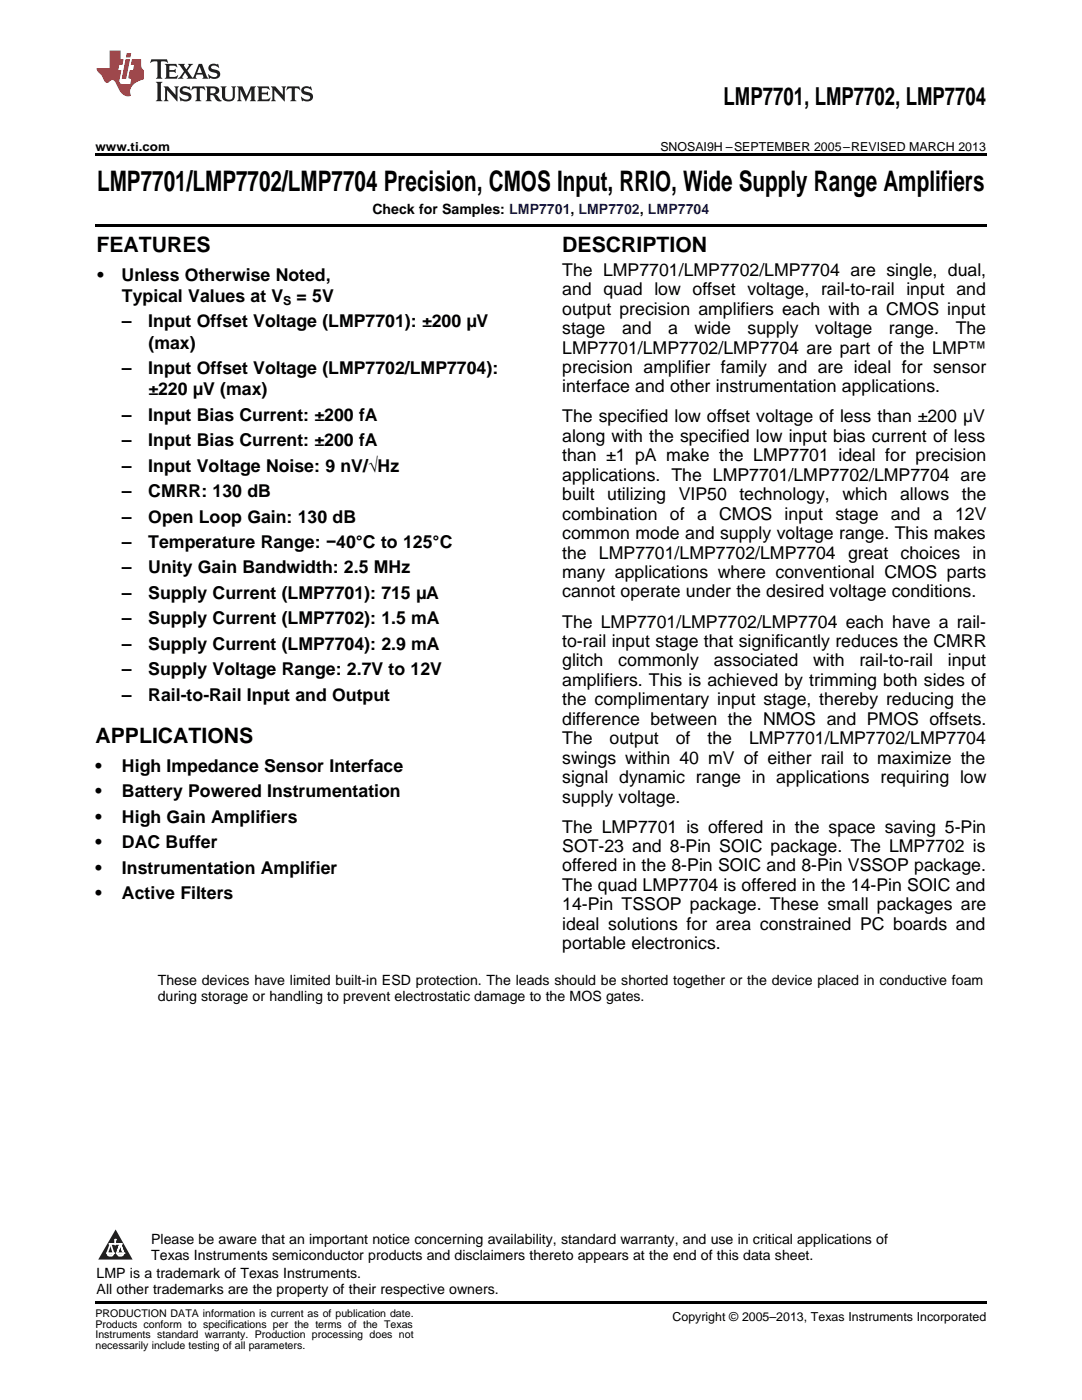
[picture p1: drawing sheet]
<svg xmlns="http://www.w3.org/2000/svg" width="216mm" height="279mm" viewBox="0 0 216 279" stroke-linecap="round" stroke-linejoin="round" font-family="sans-serif">
<defs><g id="words">
<text font-size="5.6" x="19.4" y="38.1">LMP7701/LMP7702/LMP7704 Precision, CMOS Input, RRIO, Wide Supply Range Amplifiers</text>
<text font-size="4.9" x="144.4" y="21">LMP7701, LMP7702, LMP7704</text>
<g font-size="4.2">
<text x="19.2" y="50.3">FEATURES</text>
<text x="112.2" y="50.3">DESCRIPTION</text>
<text x="19" y="148.3">APPLICATIONS</text>
</g>
<g font-size="3.5">
<text x="19.4" y="56">•</text>
<text x="24.3" y="56">Unless Otherwise Noted,</text>
<text x="112.2" y="55">The LMP7701/LMP7702/LMP7704 are single, dual,</text>
<text x="112.2" y="58.9">and quad low offset voltage, rail-to-rail input and</text>
<text x="24.3" y="60.3">Typical Values at V</text>
<text x="24.3" y="65.3">–</text>
<text x="29.6" y="65.3">Input Offset Voltage (LMP7701): ±200 µV</text>
<text x="59.2" y="60.3">= 5V</text>
<text x="112.2" y="62.8">output precision amplifiers each with a CMOS input</text>
<text x="29.6" y="69.6">(max)</text>
<text x="112.2" y="66.7">stage</text>
<text x="112.2" y="70.6">LMP7701/LMP7702/LMP7704 are part of the LMP™</text>
<text x="124.1" y="66.7">and</text>
<text x="133.3" y="66.7">a</text>
<text x="138.6" y="66.7">wide</text>
<text x="149.2" y="66.7">supply</text>
<text x="162.7" y="66.7">voltage</text>
<text x="177.4" y="66.7">range.</text>
<text x="190.7" y="66.7">The</text>
<text x="24.3" y="74.6">–</text>
<text x="29.6" y="74.6">Input Offset Voltage (LMP7702/LMP7704):</text>
<text x="112.2" y="74.4">precision amplifier family and are ideal for sensor</text>
<text x="24.3" y="84">–</text>
<text x="29.6" y="84">Input Bias Current: ±200 fA</text>
<text x="29.6" y="78.9">±220 µV (max)</text>
<text x="112.2" y="78.3">interface and other instrumentation applications.</text>
<text x="24.3" y="89">–</text>
<text x="29.6" y="89">Input Bias Current: ±200 fA</text>
<text x="112.2" y="84.3">The specified low offset voltage of less than ±200 µV</text>
<text x="112.2" y="88.2">along with the specified low input bias current of less</text>
<text x="24.3" y="94.1">–</text>
<text x="29.6" y="94.1">Input Voltage Noise: 9 nV/√Hz</text>
<text x="112.2" y="92.1">than ±1 pA make the LMP7701 ideal for precision</text>
<text x="112.2" y="96">applications. The LMP7701/LMP7702/LMP7704 are</text>
<text x="24.3" y="99.2">–</text>
<text x="29.6" y="99.2">CMRR: 130 dB</text>
<text x="112.2" y="99.8">built</text>
<text x="121.2" y="99.8">utilizing</text>
<text x="135.4" y="99.8">VIP50</text>
<text x="147.5" y="99.8">technology,</text>
<text x="168.1" y="99.8">which</text>
<text x="179.6" y="99.8">allows</text>
<text x="191.9" y="99.8">the</text>
<text x="24.3" y="104.3">–</text>
<text x="29.6" y="104.3">Open Loop Gain: 130 dB</text>
<text x="112.2" y="103.7">combination</text>
<text x="112.2" y="107.6">common mode and supply voltage range. This makes</text>
<text x="133.7" y="103.7">of a</text>
<text x="143.5" y="103.7">CMOS</text>
<text x="156.6" y="103.7">input stage</text>
<text x="177.8" y="103.7">and</text>
<text x="186.1" y="103.7">a</text>
<text x="190.6" y="103.7">12V</text>
<text x="24.3" y="109.4">–</text>
<text x="29.6" y="109.4">Temperature Range: −40°C to 125°C</text>
<text x="112.2" y="111.5">the LMP7701/LMP7702/LMP7704 great choices in</text>
<text x="24.3" y="114.4">–</text>
<text x="24.3" y="119.5">–</text>
<text x="29.6" y="114.4">Unity Gain Bandwidth: 2.5 MHz</text>
<text x="29.6" y="119.5">Supply Current (LMP7701): 715 µA</text>
<text x="112.2" y="115.4">many applications where conventional CMOS parts</text>
<text x="112.2" y="119.2">cannot operate under the desired voltage conditions.</text>
<text x="24.3" y="124.6">–</text>
<text x="29.6" y="124.6">Supply Current (LMP7702): 1.5 mA</text>
<text x="112.2" y="125.2">The LMP7701/LMP7702/LMP7704 each have a rail-</text>
<text x="24.3" y="129.7">–</text>
<text x="29.6" y="129.7">Supply Current (LMP7704): 2.9 mA</text>
<text x="112.2" y="129.1">to-rail input stage that significantly reduces the CMRR</text>
<text x="24.3" y="134.8">–</text>
<text x="29.6" y="134.8">Supply Voltage Range: 2.7V to 12V</text>
<text x="112.2" y="133">glitch</text>
<text x="112.2" y="136.9">amplifiers. This is achieved by trimming both sides of</text>
<text x="123.4" y="133">commonly</text>
<text x="142.4" y="133">associated</text>
<text x="162.2" y="133">with</text>
<text x="171.5" y="133">rail-to-rail</text>
<text x="189.1" y="133">input</text>
<text x="24.3" y="139.8">–</text>
<text x="29.6" y="139.8">Rail-to-Rail Input and Output</text>
<text x="112.2" y="140.8">the complimentary input stage, thereby reducing the</text>
<text x="112.2" y="144.6">difference between the NMOS and PMOS offsets.</text>
<text x="112.2" y="148.5">The</text>
<text x="121.6" y="148.5">output</text>
<text x="134.8" y="148.5">of</text>
<text x="141.2" y="148.5">the</text>
<text x="149.5" y="148.5">LMP7701/LMP7702/LMP7704</text>
<text x="19" y="154">•</text>
<text x="24.3" y="154">High Impedance Sensor Interface</text>
<text x="112.2" y="152.4">swings within 40 mV of either rail to maximize the</text>
<text x="19" y="159.1">•</text>
<text x="24.3" y="159.1">Battery Powered Instrumentation</text>
<text x="112.2" y="156.3">signal dynamic range in applications requiring low</text>
<text x="112.2" y="160.2">supply voltage.</text>
<text x="19" y="164.2">•</text>
<text x="24.3" y="164.2">High Gain Amplifiers</text>
<text x="112.2" y="166.2">The LMP7701 is offered in the space saving 5-Pin</text>
<text x="19" y="169.3">•</text>
<text x="24.3" y="169.3">DAC Buffer</text>
<text x="112.2" y="170">SOT-23 and 8-Pin SOIC package. The LMP7702 is</text>
<text x="112.2" y="173.9">offered in the 8-Pin SOIC and 8-Pin VSSOP package.</text>
<text x="19" y="174.3">•</text>
<text x="19" y="179.4">•</text>
<text x="24.3" y="174.3">Instrumentation Amplifier</text>
<text x="24.3" y="179.4">Active Filters</text>
<text x="112.2" y="177.8">The quad LMP7704 is offered in the 14-Pin SOIC and</text>
<text x="112.2" y="181.7">14-Pin TSSOP package. These small packages are</text>
<text x="112.2" y="185.6">ideal solutions for area constrained PC boards and</text>
<text x="112.2" y="189.4">portable electronics.</text>
</g>
<g font-size="2.8">
<text x="74.3" y="42.7">Check for Samples: LMP7701, LMP7702, LMP7704</text>
<text x="31.5" y="196.7">These devices have limited built-in ESD protection. The leads should be shorted together or the device placed in conductive foam</text>
<text x="31.5" y="199.8">during storage or handling to prevent electrostatic damage to the MOS gates.</text>
<text x="30.2" y="248.4">Please be aware that an important notice concerning availability, standard warranty, and use in critical applications of</text>
<text x="30.2" y="251.5">Texas Instruments semiconductor products and disclaimers thereto appears at the end of this data sheet.</text>
<text x="19.3" y="255.1">LMP is a trademark of Texas Instruments.</text>
<text x="19.3" y="258.2">All other trademarks are the property of their respective owners.</text>
</g>
<g font-size="2.5">
<text x="19" y="30.1">www.ti.com</text>
<text x="131.8" y="30.1">SNOSAI9H –SEPTEMBER 2005–REVISED MARCH 2013</text>
<text x="56.5" y="61">S</text>
<text x="134.2" y="263.6">Copyright © 2005–2013, Texas Instruments Incorporated</text>
</g>
<g font-size="2.1">
<text x="19" y="262.9">PRODUCTION DATA information is current as of publication date.</text>
<text x="19" y="265">Products conform to specifications per the terms of the Texas</text>
<text x="19" y="267.1">Instruments standard warranty. Production processing does not</text>
<text x="19" y="269.2">necessarily include testing of all parameters.</text>
</g>
<g font-size=".4" fill="#fff">
<text x="19" y="50.2">1</text>
<text x="19" y="255.1">2</text>
<text x="19" y="258.2">3</text>
</g>
</g></defs>
<path d="M19 259.7h177.8v.5h-177.8z" fill="#000"/>
<path d="M23.1 245.4l3.4 6h-6.9z" fill="#231f20"/>
<path d="M21.4 250.1h1.2l-.3 .5h-.3a.55 .55 0 0 1-.6-.5z" fill-rule="evenodd" fill="#fff"/>
<path d="M21.4 250.1h1.2l-.3 .5h-.3a.55 .55 0 0 1-.6-.5z" fill="none" stroke="#231f20" stroke-width=".34"/>
<path d="M21.4 250.1l1.2 .1-.3 .4h-.5z" fill="none" stroke="#fff" stroke-width=".34"/>
<path d="M23 248.3h.1" fill="none" stroke="#fff" stroke-width=".34"/>
<path d="M23 247.4v.9z" fill="#fff"/>
<path d="M23 247.4v.9z" fill="none" stroke="#fff" stroke-width=".34"/>
<circle cx="23" cy="247.4" r=".17" fill="#fff"/>
<path d="M21.9 248.2h.1" fill="none" stroke="#fff" stroke-width=".34"/>
<path d="M21.9 248.2h2.3z" fill="#fff"/>
<path d="M21.9 248.2h2.3z" fill="none" stroke="#fff" stroke-width=".34"/>
<circle cx="24.2" cy="248.2" r=".17" fill="#fff"/>
<path d="M23.3 250.1h.1" fill="none" stroke="#fff" stroke-width=".34"/>
<path d="M24 248.2l-.7 1.9z" fill="#fff"/>
<path d="M24 248.2l-.7 1.9z" fill="none" stroke="#fff" stroke-width=".34"/>
<path d="M24 248.2l.7 1.9z" fill="#fff"/>
<path d="M24 248.2l.7 1.9z" fill="none" stroke="#fff" stroke-width=".34"/>
<path d="M24.6 250.1h.1" fill="none" stroke="#fff" stroke-width=".34"/>
<circle cx="21.4" cy="250.1" r=".17" fill="#fff"/>
<path d="M22.1 248.2l-.7 1.9z" fill="#fff"/>
<path d="M22.1 248.2l-.7 1.9z" fill="none" stroke="#fff" stroke-width=".34"/>
<path d="M22.1 248.2l.5 1.9z" fill="#fff"/>
<path d="M22.1 248.2l.5 1.9z" fill="none" stroke="#fff" stroke-width=".34"/>
<circle cx="22.6" cy="250.1" r=".17" fill="#fff"/>
<path d="M23.4 250.1h1.3a.65 .65 0 0 1-.7 .5 .65 .65 0 0 1-.6-.5z" fill-rule="evenodd" fill="#fff"/>
<path d="M23.4 250.1h1.3a.65 .65 0 0 1-.7 .5 .65 .65 0 0 1-.6-.5z" fill="none" stroke="#231f20" stroke-width=".34"/>
<path d="M23.4 250.1h1.3l-.4 .5h-.6z" fill="none" stroke="#fff" stroke-width=".34"/>
<path d="M23.3 250.1h.1" fill="none" stroke="#fff" stroke-width=".34"/>
<circle cx="24.7" cy="250.1" r=".17" fill="#fff"/>
<path d="M19 30.6h177.8v.5h-177.8zM19 44.7h177.8v.5h-177.8z" fill="#000"/>
<path d="M30.2 11.8l-.2 .8a1.31 1.31 0 0 1 1.4-.3v2.9l-.3 .5h1.3l-.3-.5v-2.7l.3-.3a1.09 1.09 0 0 1 1.1 .4l-.2-.8zM32.9 12.8l.3 .4v2l-.3 .5h2.4l.2-.7a1.48 1.48 0 0 1-1.7 .3v-1l1 .1 .2 .2v-.9l-.2 .3h-1v-.7l.2-.2a1.73 1.73 0 0 1 1.4 .3l-.2-.6zM35.5 12.8l1.2 1.4-.7 1-.5 .5h1.1l-.2-.3 .5-.9 .6 .9-.2 .3h2l-.3-.3 .2-.5h1.2l.2 .5-.2 .3h1.2l-.3-.4-1-2.5h-.6l-1.3 2.7-1-1.4 1.1-1.3h-1l.2 .2-.5 .9-.5-.9 .2-.2zM39.8 13.3l.5 1.3h-1zM41.9 12.9a.83 .83 0 0 0-.3 1 .83 .83 0 0 0 .8 .5l.8 .2 .2 .3a1 1 0 0 1-1 .5 1 1 0 0 1-.8-.6l.1 .9 .2-.1a1.65 1.65 0 0 0 2-.5 .89 .89 0 0 0-.8-1.2l-.8-.2-.2-.3a.91 .91 0 0 1 1.6 .2l-.2-.8h-.4a1.34 1.34 0 0 0-1.2 .1zM31.1 16.3l.3 .5v2.9l-.3 .5h1.3l-.3-.5v-2.9l.3-.5zM32.7 17.2l.2 .5v2l-.2 .5h.9l-.3-.5 .1-1.7 2 2.2v-2.5l.3-.5h-.9l.2 .3v1.4l-1.5-1.7zM36.2 17.4a.83 .83 0 0 0-.3 .9 .83 .83 0 0 0 .8 .6l.8 .2 .2 .3a1 1 0 0 1-1 .5 1 1 0 0 1-.8-.6l.1 .9 .2-.1a1.66 1.66 0 0 0 2-.5 .89 .89 0 0 0-.9-1.2l-.7-.2-.2-.3a.91 .91 0 0 1 1.6 .2l-.2-.9-.4 .1a1.36 1.36 0 0 0-1.2 .1zM38.4 17.2l-.2 .9a.61 .61 0 0 1 1.1-.3v1.9l-.4 .5h1.3l-.3-.5v-1.9l.2-.2a.81 .81 0 0 1 .8 .5l-.1-.9zM41 17.2l.3 .5v2l-.3 .5h1.3l-.3-.3v-.9a.72 .72 0 0 1 .9 .6 .85 .85 0 0 0 1.4 .5l-.5-.3-.5-.7-.3-.3a.78 .78 0 0 0 .7-.7 .78 .78 0 0 0-.7-.8zM42 17.7l.2-.1a.6 .6 0 0 1 .7 .1 .6 .6 0 0 1 .1 .7l-.2 .2h-.8zM44 17.2l.3 .3a3.4 3.4 0 0 0 .3 2.4 1.57 1.57 0 0 0 2.2-.3l.1-2.1 .2-.3h-1l.3 .5v1.5a.76 .76 0 0 1-.7 .7 .76 .76 0 0 1-.8-.7v-1.5l.3-.5zM47.3 17.2l.3 .5v2l-.3 .5h.9l-.2-.5v-1.8l1 2.3 1.1-2.3v1.8l-.2 .5h1.2l-.3-.5v-2l.3-.5h-1.1l-.8 2-.8-2zM51.3 17.2l.3 .5v2l-.3 .5h2.4l.2-.7a1.49 1.49 0 0 1-1.6 .3l-.1-1h1l.3 .3v-.9l-.3 .3h-1v-.7l.3-.2a1.73 1.73 0 0 1 1.4 .3l-.3-.7zM54.1 17.2l.3 .5v2l-.3 .5h1l-.4-.5 .1-1.7 2 2.2v-2.5l.3-.5h-.9l.2 .3v1.4l-1.5-1.7zM57.4 17.2l-.2 .9a.8 .8 0 0 1 1-.5v2.1l-.3 .5h1.3l-.4-.5v-1.9l.2-.2a.81 .81 0 0 1 .9 .5l-.2-.9zM60.4 17.4a.83 .83 0 0 0-.3 .9 .83 .83 0 0 0 .8 .6l.8 .2 .2 .3a1 1 0 0 1-1 .5 1 1 0 0 1-.8-.6l.2 .9 .1-.1a1.66 1.66 0 0 0 2-.5 .89 .89 0 0 0-.8-1.2l-.8-.2-.2-.3a.91 .91 0 0 1 1.6 .2l-.2-.9-.3 .1a1.35 1.35 0 0 0-1.3 .1z" fill="#231f20"/>
<path d="M21.9 10.1v3.5h-2.6a2.13 2.13 0 0 0 .9 1.4l.4 .6a.94 .94 0 0 0 1.1 .9 .75 .75 0 0 1 .6-.5 .75 .75 0 0 1 .7 .4l.5 1a2.1 2.1 0 0 0 2.6 1.7 2.2 2.2 0 0 1 1.7-3l.9-.3v-1.8a1.16 1.16 0 0 1-.5-1v-1.2h-1.9l-.2 1.2h.7l-.3 1h-.6l-.3 1.3v.3l.6 .1-.2 1.1h-.9a.93 .93 0 0 1-1.3-.8l.4-2h-.6l.2-1h.6l.3-1.2h-.6v-1.7zM25.1 11.8l-.8 3.9h.9l.7-3.9zM25.3 10.6l-.2 .9h.9l.2-.9z" fill="#ee1d23"/>
<use href="#words"/>
</svg>
